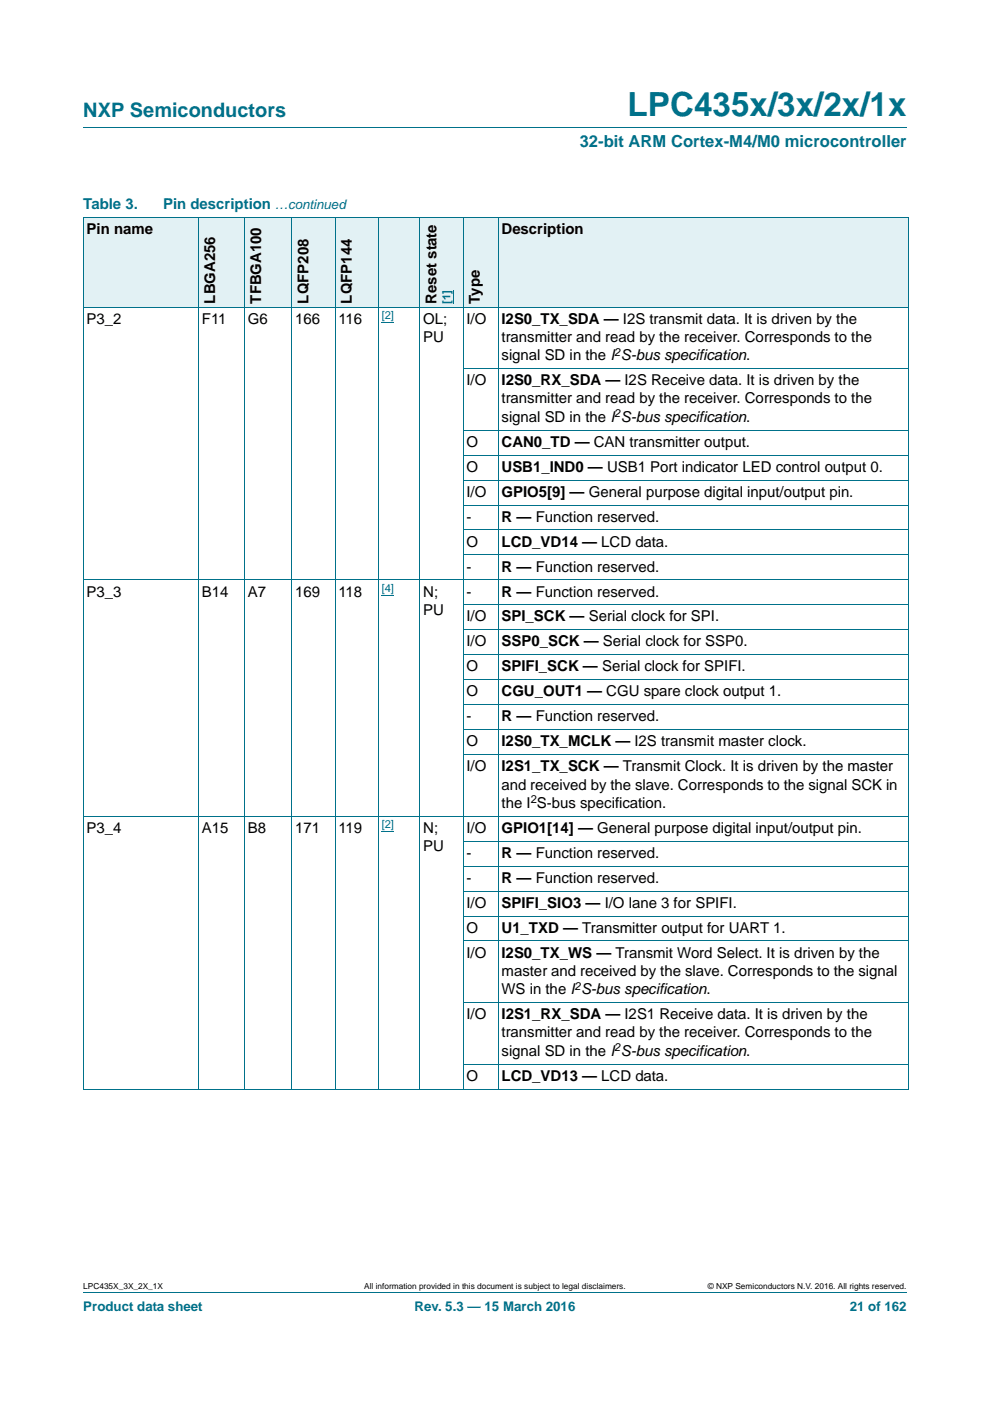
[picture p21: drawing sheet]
<svg xmlns="http://www.w3.org/2000/svg" width="210mm" height="297mm" viewBox="0 0 210 297" stroke-linecap="round" stroke-linejoin="round" font-family="sans-serif">
<defs><g id="words">
<text font-size="7" fill="#00718a" x="133.1" y="24.6">LPC435x/3x/2x/1x</text>
<text font-size="4.2" fill="#00718a" x="17.7" y="24.9">NXP Semiconductors</text>
<text font-size="3.5" fill="#00718a" x="123" y="31.1">32-bit ARM Cortex-M4/M0 microcontroller</text>
<g font-size="3.2" fill="#00718a">
<text x="17.7" y="44.3">Table 3.</text>
<text x="34.6" y="44.3">Pin description</text>
</g>
<g font-size="3.2">
<text x="18.4" y="49.6">Pin name</text>
<text x="106.4" y="49.6">Description</text>
<text x="45.6" y="64.4" transform="rotate(-90 45.6 64.4)">LBGA256</text>
<text x="55.4" y="64.4" transform="rotate(-90 55.4 64.4)">TFBGA100</text>
<text x="65.4" y="64.4" transform="rotate(-90 65.4 64.4)">LQFP208</text>
<text x="74.6" y="64.4" transform="rotate(-90 74.6 64.4)">LQFP144</text>
<text x="92.6" y="64.4" transform="rotate(-90 92.6 64.4)">Reset state</text>
<text x="101.8" y="64.4" transform="rotate(-90 101.8 64.4)">Type</text>
<text x="18.4" y="68.6">P3_2</text>
<text x="42.8" y="68.6">F11</text>
<text x="52.5" y="68.6">G6</text>
<text x="62.6" y="68.6">166</text>
<text x="71.8" y="68.6">116</text>
<text x="89.8" y="68.6">OL;</text>
<text x="99" y="68.6">I/O</text>
<text x="106.4" y="68.6">I2S0_TX_SDA — I2S transmit data. It is driven by the</text>
<text x="89.8" y="72.5">PU</text>
<text x="106.4" y="72.5">transmitter and read by the receiver. Corresponds to the</text>
<text x="106.4" y="76.4">signal SD in the I S-bus specification.</text>
<text x="99" y="81.7">I/O</text>
<text x="106.4" y="81.7">I2S0_RX_SDA — I2S Receive data. It is driven by the</text>
<text x="106.4" y="85.5">transmitter and read by the receiver. Corresponds to the</text>
<text x="106.4" y="89.4">signal SD in the I S-bus specification.</text>
<text x="99" y="94.7">O</text>
<text x="106.4" y="94.7">CAN0_TD — CAN transmitter output.</text>
<text x="99" y="100">O</text>
<text x="106.4" y="100">USB1_IND0 — USB1 Port indicator LED control output 0.</text>
<text x="99" y="105.3">I/O</text>
<text x="106.4" y="105.3">GPIO5[9] — General purpose digital input/output pin.</text>
<text x="99" y="110.6">-</text>
<text x="106.4" y="110.6">R — Function reserved.</text>
<text x="99" y="115.9">O</text>
<text x="106.4" y="115.9">LCD_VD14 — LCD data.</text>
<text x="99" y="121.2">-</text>
<text x="106.4" y="121.2">R — Function reserved.</text>
<text x="18.4" y="126.5">P3_3</text>
<text x="42.8" y="126.5">B14</text>
<text x="52.5" y="126.5">A7</text>
<text x="62.6" y="126.5">169</text>
<text x="71.8" y="126.5">118</text>
<text x="89.8" y="126.5">N;</text>
<text x="89.8" y="130.3">PU</text>
<text x="99" y="126.5">-</text>
<text x="99" y="131.8">I/O</text>
<text x="106.4" y="126.5">R — Function reserved.</text>
<text x="106.4" y="131.8">SPI_SCK — Serial clock for SPI.</text>
<text x="99" y="137.1">I/O</text>
<text x="106.4" y="137.1">SSP0_SCK — Serial clock for SSP0.</text>
<text x="99" y="142.3">O</text>
<text x="106.4" y="142.3">SPIFI_SCK — Serial clock for SPIFI.</text>
<text x="99" y="147.6">O</text>
<text x="106.4" y="147.6">CGU_OUT1 — CGU spare clock output 1.</text>
<text x="99" y="152.9">-</text>
<text x="106.4" y="152.9">R — Function reserved.</text>
<text x="99" y="158.2">O</text>
<text x="106.4" y="158.2">I2S0_TX_MCLK — I2S transmit master clock.</text>
<text x="99" y="163.5">I/O</text>
<text x="106.4" y="167.4">and received by the slave. Corresponds to the signal SCK in</text>
<text x="106.4" y="163.5">I2S1_TX_SCK — Transmit Clock. It is driven by the master</text>
<text x="106.4" y="171.3">the I S-bus specification.</text>
<text x="18.4" y="176.6">P3_4</text>
<text x="42.8" y="176.6">A15</text>
<text x="52.5" y="176.6">B8</text>
<text x="62.6" y="176.6">171</text>
<text x="71.8" y="176.6">119</text>
<text x="89.8" y="176.6">N;</text>
<text x="99" y="176.6">I/O</text>
<text x="106.4" y="176.6">GPIO1[14] — General purpose digital input/output pin.</text>
<text x="89.8" y="180.4">PU</text>
<text x="99" y="181.9">-</text>
<text x="106.4" y="181.9">R — Function reserved.</text>
<text x="99" y="187.2">-</text>
<text x="106.4" y="187.2">R — Function reserved.</text>
<text x="99" y="192.5">I/O</text>
<text x="99" y="197.7">O</text>
<text x="106.4" y="192.5">SPIFI_SIO3 — I/O lane 3 for SPIFI.</text>
<text x="106.4" y="197.7">U1_TXD — Transmitter output for UART 1.</text>
<text x="99" y="203">I/O</text>
<text x="106.4" y="203">I2S0_TX_WS — Transmit Word Select. It is driven by the</text>
<text x="106.4" y="206.9">master and received by the slave. Corresponds to the signal</text>
<text x="106.4" y="210.8">WS in the I S-bus specification.</text>
<text x="99" y="216.1">I/O</text>
<text x="106.4" y="216.1">I2S1_RX_SDA — I2S1 Receive data. It is driven by the</text>
<text x="106.4" y="220">transmitter and read by the receiver. Corresponds to the</text>
<text x="106.4" y="223.8">signal SD in the I S-bus specification.</text>
<text x="99" y="229.1">O</text>
<text x="106.4" y="229.1">LCD_VD13 — LCD data.</text>
</g>
<g font-size="2.8" fill="#00718a">
<text x="58.3" y="44.3">…continued</text>
<text x="17.7" y="277.9">Product data sheet</text>
<text x="87.9" y="277.9">Rev. 5.3 — 15 March 2016</text>
<text x="180.2" y="277.9">21 of 162</text>
</g>
<g font-size="2.4" fill="#00f">
<text x="95.5" y="64.4" transform="rotate(-90 95.5 64.4)">[1]</text>
<text x="81" y="67.6">[2]</text>
<text x="81" y="125.5">[4]</text>
<text x="81" y="175.6">[2]</text>
</g>
<g font-size="2.4">
<text x="130.4" y="75.4">2</text>
<text x="130.4" y="88.5">2</text>
<text x="112.6" y="170.3">2</text>
<text x="121.9" y="209.8">2</text>
<text x="130.4" y="222.9">2</text>
</g>
<g font-size="1.8">
<text x="17.7" y="273.3">LPC435X_3X_2X_1X</text>
<text x="77.2" y="273.3">All information provided in this document is subject to legal disclaimers.</text>
<text x="150.1" y="273.3">© NXP Semiconductors N.V. 2016. All rights reserved.</text>
</g>
</g></defs>
<path d="M17.7 27h174.6M17.7 273.9h174.6" fill="none" stroke="#00718a" stroke-width=".21"/>
<path d="M81 68.4h2.6M81 126.2h2.6M81 176.3h2.6" fill="none" stroke="#00f" stroke-width=".21"/>
<g fill="#e2f1f4">
<path d="M17.7 46h24.4v19.1h-24.4z"/>
<path d="M42.1 46h9.8v19.1h-9.8z"/>
<path d="M51.9 46h10v19.1h-10z"/>
<path d="M61.9 46h9.2v19.1h-9.2z"/>
<path d="M71.1 46h9.2v19.1h-9.2z"/>
<path d="M80.3 46h18v19.1h-18z"/>
</g>
<path d="M96.2 61.5v2.9" fill="none" stroke="#00f" stroke-width=".21"/>
<g fill="#e2f1f4">
<path d="M98.3 46h7.4v19.1h-7.4z"/>
<path d="M105.7 46h87v19.1h-87z"/>
</g>
<g fill="none" stroke="#00718a" stroke-width=".21">
<path d="M17.6 46h175.1M17.7 46.1v184.8M42.1 46v184.9M51.9 46v184.9M61.9 46v184.9M71.1 46v184.9M80.3 46v184.9M89.1 46v184.9M98.3 46v184.9M105.7 46v184.9M192.7 46.1v184.8h-175.1M17.6 65.1h175.1"/>
<path d="M98.2 78.1h94.5M98.2 91.2h94.5M98.2 96.5h94.5M98.2 101.8h94.5M98.2 107.1h94.5M98.2 112.4h94.5M98.2 117.7h94.5M17.6 122.9h175.1M98.2 128.2h94.5M98.2 133.5h94.5M98.2 138.8h94.5M98.2 144.1h94.5"/>
<path d="M98.2 149.4h94.5M98.2 154.7h94.5M98.2 160h94.5M17.6 173h175.1M98.2 178.3h94.5M98.2 183.6h94.5M98.2 188.9h94.5M98.2 194.2h94.5M98.2 199.5h94.5M98.2 212.6h94.5M98.2 225.6h94.5"/>
</g>
<use href="#words"/>
</svg>
